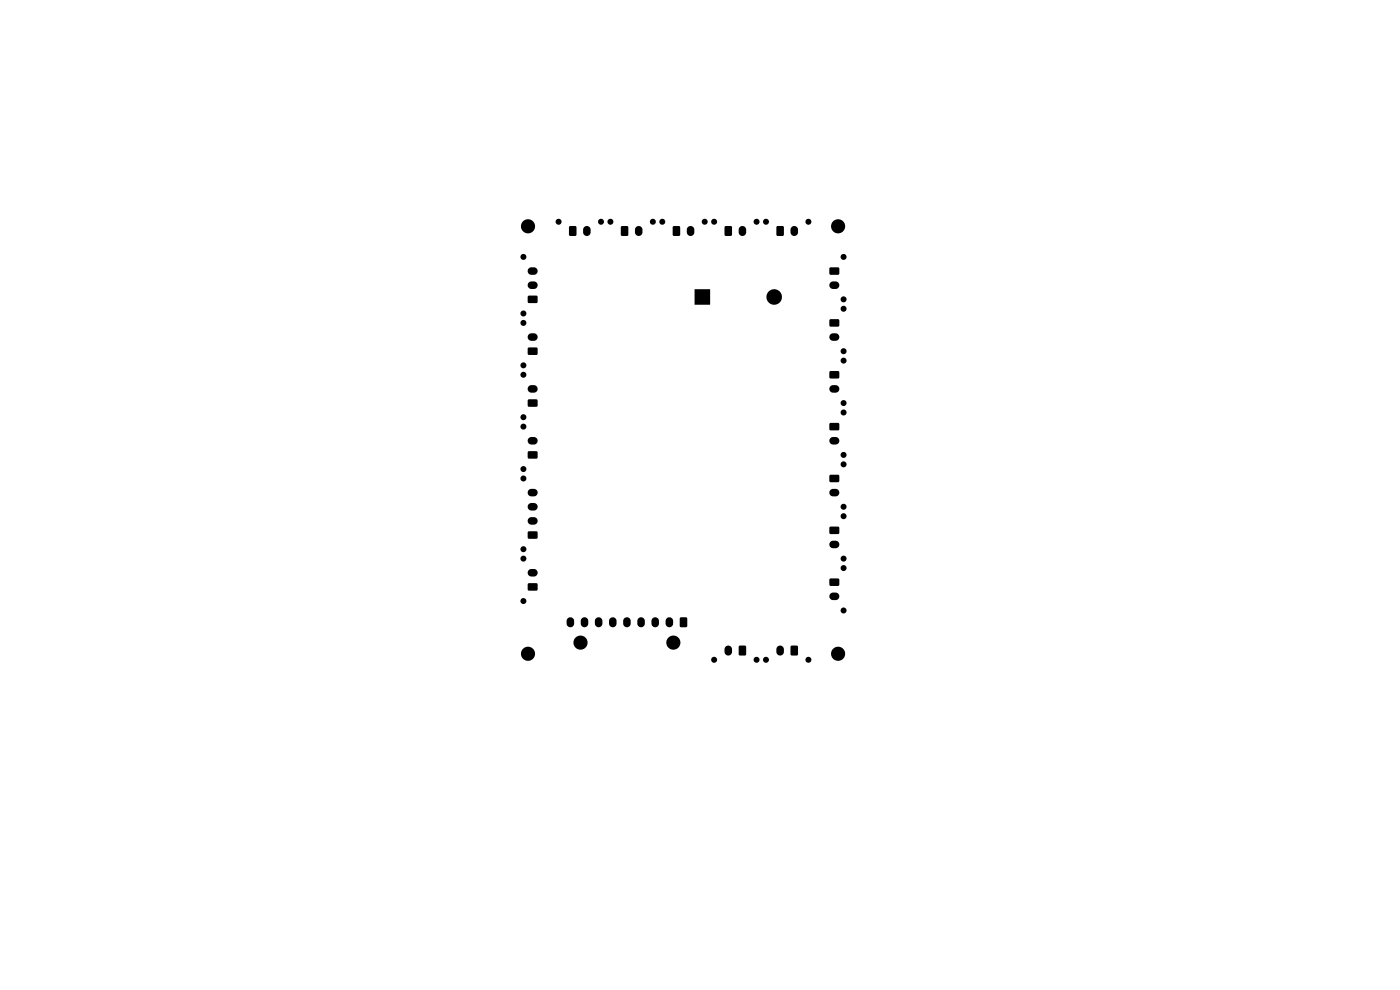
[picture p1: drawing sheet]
<svg xmlns="http://www.w3.org/2000/svg" width="297mm" height="210mm" viewBox="0 0 297 210" stroke-linecap="round" stroke-linejoin="round" font-family="sans-serif">
<g fill="#000">
<path d="M112.1 60l.5-.3 1 .1 .4 .5v.5l-.6 .5-1-.1-.4-.5zM112.1 57l.5-.3 1 .1 .4 .5v.5l-.6 .5-1-.1-.4-.5zM120.8 48.1l.2-.2 1.2 .2 .1 1.7-.1 .2-1.2 .1-.2-.2zM124 48.1l.7-.1 .5 .4 .1 1-.5 .6h-.5l-.5-.4-.1-1zM131.8 48l1.2-.1 .2 .2 .1 1.7-.1 .2-1.2 .1-.2-.2-.1-1.7zM135 48.1l.7-.1 .5 .4 .1 1-.5 .6h-.5l-.5-.4-.1-1zM142.8 48l1.2-.1 .2 .2 .1 1.7-.1 .2-1.2 .1-.2-.2-.1-1.7zM146 48.1l.7-.1 .5 .4 .1 1-.5 .6h-.5l-.5-.4-.1-1zM153.8 48l1.2-.1 .2 .2 .1 1.7-.1 .2-1.2 .1-.2-.2-.1-1.7zM157 48.1l.7-.1 .5 .4 .1 1-.5 .6h-.5l-.5-.4-.1-1zM164.8 48l1.2-.1 .2 .2 .1 1.7-.1 .2-1.2 .1-.2-.2-.1-1.7zM168 48.1l.7-.1 .5 .4 .1 1-.5 .6h-.5l-.5-.4-.1-1z"/>
<path d="M176.1 60l.5-.3 1 .1 .4 .5v.5l-.6 .5-1-.1-.4-.5zM176.1 56.8h1.8l.2 .2-.1 1.2-.2 .1-1.7-.1-.2-.2zM112.1 71l.5-.3 1 .1 .4 .5v.5l-.6 .5-1-.1-.4-.5zM112 73.8l.2-.1 1.7 .1 .2 .2-.1 1.2-.2 .1-1.7-.1-.2-.2zM112 62.8l.2-.1 1.7 .1 .2 .2-.1 1.2-.2 .1-1.7-.1-.2-.2zM147.4 61.4h3.2v3.2h-3.2zM176.1 71l.5-.3 1 .1 .4 .5v.5l-.6 .5-1-.1-.4-.5zM176.1 78.8h1.8l.2 .2-.1 1.2-.2 .1-1.7-.1-.2-.2zM176.1 67.8h1.8l.2 .2-.1 1.2-.2 .1-1.7-.1-.2-.2zM112.1 93l.5-.3 1 .1 .4 .5v.5l-.6 .5-1-.1-.4-.5zM112.1 82l.5-.3 1 .1 .4 .5v.5l-.6 .5-1-.1-.4-.5zM112 95.8l.2-.1 1.7 .1 .2 .2-.1 1.2-.2 .1-1.7-.1-.2-.2z"/>
<path d="M112.1 84.8h1.8l.2 .2-.1 1.2-.2 .1-1.7-.1-.2-.2zM176.1 93l.5-.3 1 .1 .4 .5v.5l-.6 .5-1-.1-.4-.5zM176.1 82l.5-.3 1 .1 .4 .5v.5l-.6 .5-1-.1-.4-.5zM176.1 89.8h1.8l.2 .2-.1 1.2-.2 .1-1.7-.1-.2-.2zM112.1 110l.5-.3 1 .1 .4 .5v.5l-.6 .5-1-.1-.4-.5zM112.1 107l.5-.3 1 .1 .4 .5v.5l-.6 .5-1-.1-.4-.5zM112.1 104l.5-.3 1 .1 .4 .5v.5l-.6 .5-1-.1-.4-.5zM112 112.8l.2-.1 1.7 .1 .2 .2-.1 1.2-.2 .1-1.7-.1-.2-.2zM176.1 115l.5-.3 1 .1 .4 .5v.5l-.6 .5-1-.1-.4-.5zM176.1 104l.5-.3 1 .1 .4 .5v.5l-.6 .5-1-.1-.4-.5zM176.1 111.8h1.8l.2 .2-.1 1.2-.2 .1-1.7-.1-.2-.2zM176.1 100.8h1.8l.2 .2-.1 1.2-.2 .1-1.7-.1-.2-.2z"/>
<path d="M112.1 121l.5-.3 1 .1 .4 .5v.5l-.6 .5-1-.1-.4-.5zM112 123.8l.2-.1 1.7 .1 .2 .2-.1 1.2-.2 .1-1.7-.1-.2-.2zM120.5 131.1l.7-.1 .5 .4 .1 1-.5 .6h-.5l-.5-.4-.1-1zM123.5 131.1l.7-.1 .5 .4 .1 1-.5 .6h-.5l-.5-.4-.1-1zM126.5 131.1l.7-.1 .5 .4 .1 1-.5 .6h-.5l-.5-.4-.1-1zM129.5 131.1l.7-.1 .5 .4 .1 1-.5 .6h-.5l-.5-.4-.1-1zM132.5 131.1l.7-.1 .5 .4 .1 1-.5 .6h-.5l-.5-.4-.1-1zM135.5 131.1l.7-.1 .5 .4 .1 1-.5 .6h-.5l-.5-.4-.1-1zM138.5 131.1l.7-.1 .5 .4 .1 1-.5 .6h-.5l-.5-.4-.1-1zM141.5 131.1l.7-.1 .5 .4 .1 1-.5 .6h-.5l-.5-.4-.1-1zM144.3 131.1l.2-.2 1.2 .2 .1 1.7-.1 .2-1.2 .1-.2-.2zM154 137.1l.7-.1 .5 .4 .1 1-.5 .6h-.5l-.5-.4-.1-1z"/>
<path d="M156.8 137.1l.2-.2 1.2 .2 .1 1.7-.1 .2-1.2 .1-.2-.2zM165 137.1l.7-.1 .5 .4 .1 1-.5 .6h-.5l-.5-.4-.1-1zM167.8 137l1.2-.1 .2 .2 .1 1.7-.1 .2-1.2 .1-.2-.2-.1-1.7zM176.1 126l.5-.3 1 .1 .4 .5v.5l-.6 .5-1-.1-.4-.5zM176.1 122.8h1.8l.2 .2-.1 1.2-.2 .1-1.7-.1-.2-.2z"/>
<circle cx="111" cy="54.5" r=".63"/>
<circle cx="112" cy="48" r="1.5"/>
<circle cx="118.5" cy="47" r=".63"/>
<circle cx="127.5" cy="47" r=".63"/>
<circle cx="129.5" cy="47" r=".63"/>
<circle cx="138.5" cy="47" r=".63"/>
<circle cx="140.5" cy="47" r=".63"/>
<circle cx="149.5" cy="47" r=".63"/>
<circle cx="151.5" cy="47" r=".63"/>
<circle cx="160.5" cy="47" r=".63"/>
<circle cx="162.5" cy="47" r=".63"/>
<circle cx="171.5" cy="47" r=".63"/>
<circle cx="177.8" cy="48" r="1.5"/>
<circle cx="179" cy="54.5" r=".63"/>
<circle cx="111" cy="79.5" r=".63"/>
<circle cx="111" cy="77.5" r=".63"/>
<circle cx="111" cy="68.5" r=".63"/>
<circle cx="111" cy="66.5" r=".63"/>
<circle cx="164.2" cy="63" r="1.65"/>
<circle cx="179" cy="74.5" r=".63"/>
<circle cx="179" cy="63.5" r=".63"/>
<circle cx="179" cy="65.5" r=".63"/>
<circle cx="179" cy="76.5" r=".63"/>
<circle cx="111" cy="99.5" r=".63"/>
<circle cx="111" cy="88.5" r=".63"/>
<circle cx="111" cy="90.5" r=".63"/>
<circle cx="179" cy="98.5" r=".63"/>
<circle cx="179" cy="87.5" r=".63"/>
<circle cx="179" cy="96.5" r=".63"/>
<circle cx="179" cy="85.5" r=".63"/>
<circle cx="111" cy="118.5" r=".63"/>
<circle cx="111" cy="116.5" r=".63"/>
<circle cx="111" cy="101.5" r=".63"/>
<circle cx="179" cy="109.5" r=".63"/>
<circle cx="179" cy="118.5" r=".63"/>
<circle cx="179" cy="107.5" r=".63"/>
<circle cx="111" cy="127.5" r=".63"/>
<circle cx="112" cy="138.7" r="1.5"/>
<circle cx="123.1" cy="136.3" r="1.5"/>
<circle cx="142.8" cy="136.3" r="1.5"/>
<circle cx="151.5" cy="140" r=".63"/>
<circle cx="160.5" cy="140" r=".63"/>
<circle cx="162.5" cy="140" r=".63"/>
<circle cx="171.5" cy="140" r=".63"/>
<circle cx="177.8" cy="138.7" r="1.5"/>
<circle cx="179" cy="120.5" r=".63"/>
<circle cx="179" cy="129.5" r=".63"/>
</g>
</svg>
